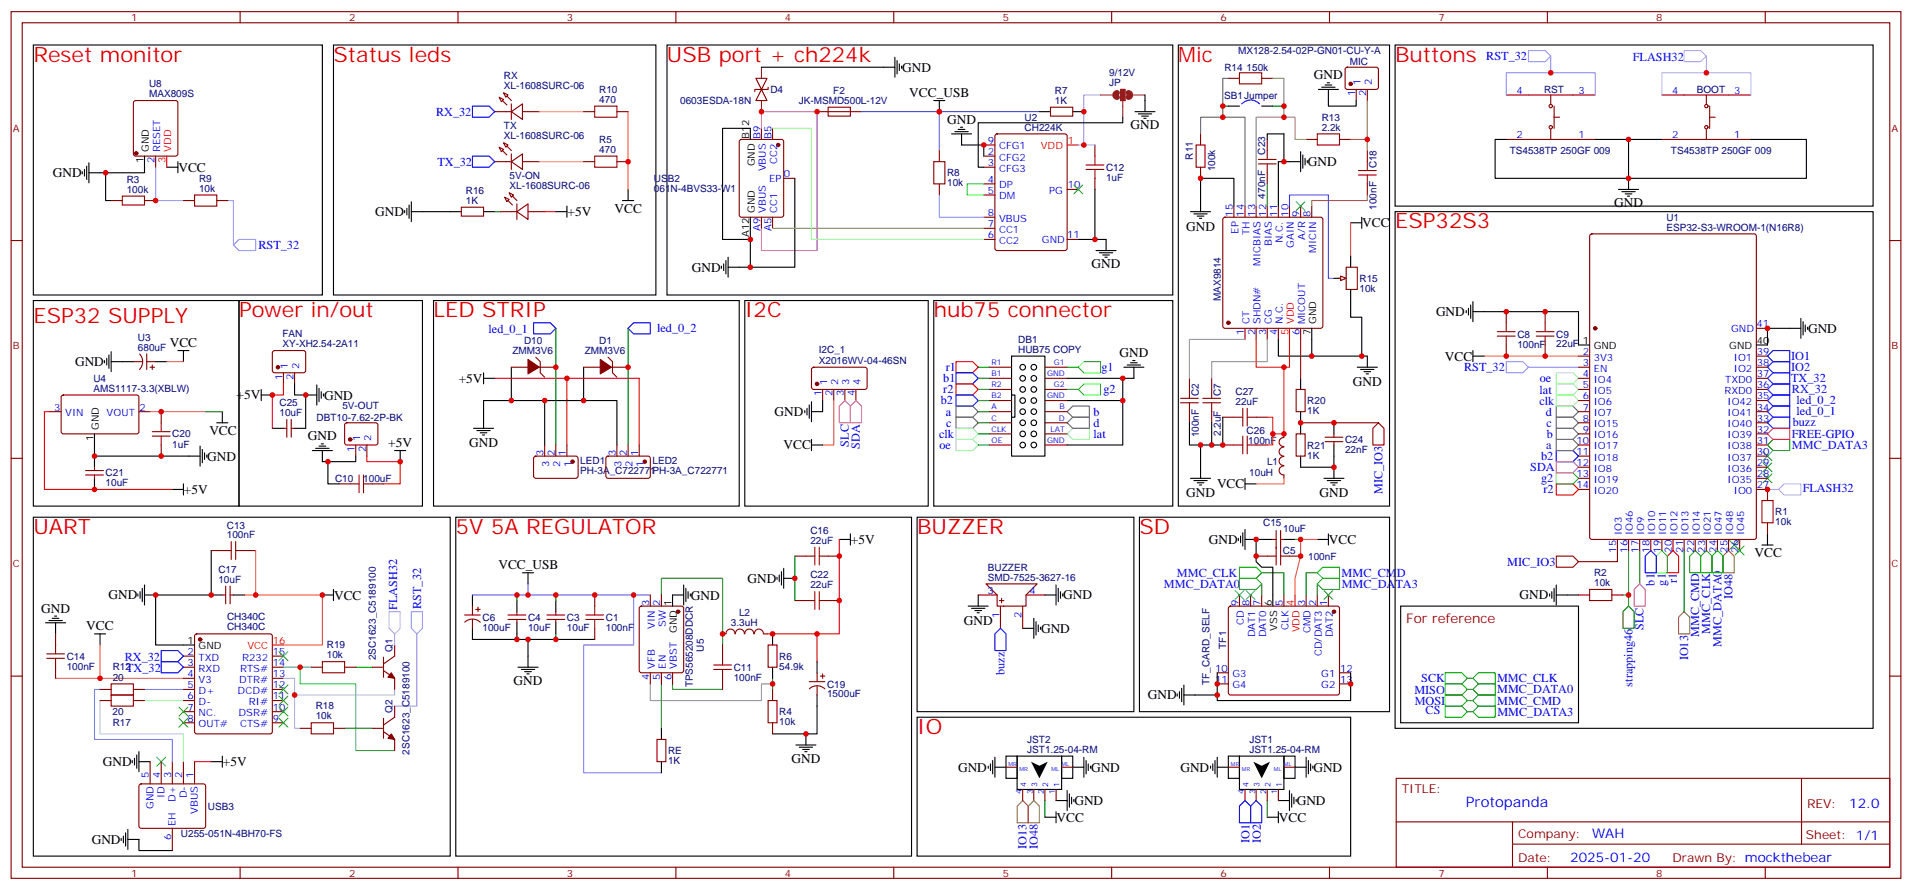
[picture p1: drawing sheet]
<svg xmlns="http://www.w3.org/2000/svg" width="607mm" height="283mm" viewBox="0 0 607 283" stroke-linecap="round" stroke-linejoin="round" font-family="sans-serif">
<defs><g id="words">
<g font-size="6.7" fill="#f00">
<text x="10.6" y="19.6">Reset monitor</text>
<text x="105.8" y="19.6">Status leds</text>
<text x="211.7" y="19.6">USB port + ch224k</text>
<text x="373.9" y="19.6">Mic</text>
<text x="442.7" y="19.6">Buttons</text>
<text x="442.7" y="72.5">ESP32S3</text>
<text x="75.8" y="100.7">Power in/out</text>
<text x="137.6" y="100.7">LED STRIP</text>
<text x="236.4" y="100.7">I2C</text>
<text x="296.3" y="100.7">hub75 connector</text>
<text x="10.6" y="102.5">ESP32 SUPPLY</text>
<text x="10.6" y="169.5">UART</text>
<text x="144.6" y="169.5">5V 5A REGULATOR</text>
<text x="291" y="169.5">BUZZER</text>
<text x="361.6" y="169.5">SD</text>
<text x="291" y="233">IO</text>
</g>
<text font-size="4.6" fill="#00f" x="465.2" y="256.1">Protopanda</text>
<g font-size="4.2">
<text x="286.3" y="22.8">GND</text>
<text x="417" y="25.2">GND</text>
<text x="288.6" y="30.8">VCC_USB</text>
<text x="300.6" y="39.3">GND</text>
<text x="358.8" y="41.1">GND</text>
<text x="415" y="52.8">GND</text>
<text x="16.8" y="56.3">GND</text>
<text x="56.6" y="54.5">VCC</text>
<text x="512.2" y="65.8">GND</text>
<text x="119.1" y="68.6">GND</text>
<text x="180.1" y="68.6">+5V</text>
<text x="195.1" y="67.6">VCC</text>
<text x="376.4" y="73.3">GND</text>
<text x="432.3" y="72.2">VCC</text>
<text x="219.6" y="86.3">GND</text>
<text x="346.4" y="85.2">GND</text>
<text x="455.7" y="100.4">GND</text>
<text x="573.8" y="105.7">GND</text>
<text x="53.9" y="110.2">VCC</text>
<text x="355.2" y="113.4">GND</text>
<text x="23.8" y="116.3">GND</text>
<text x="458.5" y="114.5">VCC</text>
<text x="145.6" y="121.5">+5V</text>
<text x="429.3" y="122.7">GND</text>
<text x="75" y="126.8">+5V</text>
<text x="102.8" y="126.8">GND</text>
<text x="245.8" y="132.1">GND</text>
<text x="66.4" y="138.2">VCC</text>
<text x="97.7" y="139.8">GND</text>
<text x="123.2" y="141.9">+5V</text>
<text x="148.9" y="142.1">GND</text>
<text x="248.7" y="142.7">VCC</text>
<text x="65.8" y="146.3">GND</text>
<text x="386.2" y="155.1">VCC</text>
<text x="58.4" y="156.8">+5V</text>
<text x="376.4" y="158">GND</text>
<text x="418.7" y="158">GND</text>
<text x="270.1" y="172.7">+5V</text>
<text x="383.6" y="172.7">GND</text>
<text x="421.7" y="172.7">VCC</text>
<text x="556.8" y="177">VCC</text>
<text x="158.2" y="180.7">VCC_USB</text>
<text x="237.2" y="185.1">GND</text>
<text x="34.4" y="190.3">GND</text>
<text x="106" y="190.3">VCC</text>
<text x="219.3" y="190.3">GND</text>
<text x="337.4" y="190.3">GND</text>
<text x="482.2" y="190.3">GND</text>
<text x="13.1" y="194.5">GND</text>
<text x="27.4" y="200.2">VCC</text>
<text x="305.9" y="198.5">GND</text>
<text x="330.4" y="200.9">GND</text>
<text x="163" y="217.5">GND</text>
<text x="364.2" y="222.1">GND</text>
<text x="32.6" y="243.3">GND</text>
<text x="70.7" y="243.3">+5V</text>
<text x="251.2" y="242.2">GND</text>
<text x="304" y="245">GND</text>
<text x="346.3" y="245">GND</text>
<text x="374.6" y="245">GND</text>
<text x="416.8" y="245">GND</text>
<text x="341" y="255.6">GND</text>
<text x="411.5" y="255.6">GND</text>
<text x="335.3" y="260.9">VCC</text>
<text x="405.9" y="260.9">VCC</text>
<text x="29.1" y="268">GND</text>
</g>
<text font-size="4.2" fill="#900" x="446.3" y="197.7">For reference</text>
<g font-size="4.2" fill="#00f">
<text x="586.9" y="256.4">12.0</text>
<text x="505.3" y="265.9">WAH</text>
<text x="498.3" y="273.7">2025-01-20</text>
</g>
<g font-size="3.9" fill="#00f">
<text x="471.7" y="19.1">RST_32</text>
<text x="518.2" y="19.3">FLASH32</text>
<text x="138.4" y="36.9">RX_32</text>
<text x="138.8" y="52.8">TX_32</text>
<text x="82" y="79.1">RST_32</text>
<text x="155" y="105.7">led_0_1</text>
<text x="208.5" y="105.4">led_0_2</text>
<text x="300.2" y="117.8">r1</text>
<text x="349.5" y="117.9">g1</text>
<text x="464.6" y="117.8">RST_32</text>
<text x="568.4" y="114.2">IO1</text>
<text x="568.4" y="117.8">IO2</text>
<text x="299.3" y="121.4">b1</text>
<text x="299.3" y="124.9">r2</text>
<text x="350.2" y="124.9">g2</text>
<text x="488.6" y="124.9">lat</text>
<text x="488.6" y="121.3">oe</text>
<text x="568.4" y="121.3">TX_32</text>
<text x="568.7" y="124.8">RX_32</text>
<text x="298.6" y="128.4">b2</text>
<text x="300.1" y="132">a</text>
<text x="488.5" y="128.5">clk</text>
<text x="490.5" y="132">d</text>
<text x="570.1" y="131.8">led_0_1</text>
<text x="570.1" y="128.3">led_0_2</text>
<text x="300.3" y="135.5">c</text>
<text x="347" y="132">b</text>
<text x="347" y="135.5">d</text>
<text x="490.8" y="135.5">c</text>
<text x="568.9" y="135.3">buzz</text>
<text x="269.4" y="141.8" transform="rotate(-90 269.4 141.8)">SLC</text>
<text x="272.9" y="142.5" transform="rotate(-90 272.9 142.5)">SDA</text>
<text x="298" y="139">clk</text>
<text x="298.1" y="142.5">oe</text>
<text x="347" y="139">lat</text>
<text x="490.6" y="142.6">a</text>
<text x="490.9" y="139.1">b</text>
<text x="568.7" y="139.1">FREE-GPIO</text>
<text x="568.7" y="142.6">MMC_DATA3</text>
<text x="485.7" y="149.6">SDA</text>
<text x="489.1" y="146.1">b2</text>
<text x="489.1" y="153.1">g2</text>
<text x="438.7" y="156.8" transform="rotate(-90 438.7 156.8)">MIC_IO3</text>
<text x="489.8" y="156.6">r2</text>
<text x="572.1" y="156.3">FLASH32</text>
<text x="478.3" y="179.6">MIC_IO3</text>
<text x="373.5" y="183.1">MMC_CLK</text>
<text x="425.8" y="183.2">MMC_CMD</text>
<text x="525.1" y="185.9" transform="rotate(-90 525.1 185.9)">b1</text>
<text x="528.6" y="185.9" transform="rotate(-90 528.6 185.9)">g1</text>
<text x="532.2" y="185.1" transform="rotate(-90 532.2 185.1)">r1</text>
<text x="369.4" y="186.6">MMC_DATA0</text>
<text x="425.8" y="186.7">MMC_DATA3</text>
<text x="549.8" y="190.3" transform="rotate(-90 549.8 190.3)">IO48</text>
<text x="126.1" y="193.7" transform="rotate(-90 126.1 193.7)">FLASH32</text>
<text x="133.6" y="193.4" transform="rotate(-90 133.6 193.4)">RST_32</text>
<text x="521.6" y="200" transform="rotate(-90 521.6 200)">SLC</text>
<text x="539.2" y="202.2" transform="rotate(-90 539.2 202.2)">MMC_CMD</text>
<text x="542.8" y="201.2" transform="rotate(-90 542.8 201.2)">MMC_CLK</text>
<text x="39.6" y="209.8">RX_32</text>
<text x="535.7" y="209.7" transform="rotate(-90 535.7 209.7)">IO13</text>
<text x="546.3" y="205.3" transform="rotate(-90 546.3 205.3)">MMC_DATA0</text>
<text x="40" y="213.3">TX_32</text>
<text x="318.7" y="214.4" transform="rotate(-90 318.7 214.4)">buzz</text>
<text x="448.8" y="220.4">MISO</text>
<text x="451" y="216.5">SCK</text>
<text x="475.1" y="216.6">MMC_CLK</text>
<text x="475.1" y="220.1">MMC_DATA0</text>
<text x="518.1" y="218" transform="rotate(-90 518.1 218)">strapping46</text>
<text x="449" y="223.9">MOSI</text>
<text x="452.4" y="226.8">CS</text>
<text x="475.2" y="223.8">MMC_CMD</text>
<text x="475.2" y="227.3">MMC_DATA3</text>
<text x="325.8" y="269.7" transform="rotate(-90 325.8 269.7)">IO13</text>
<text x="329.3" y="269.7" transform="rotate(-90 329.3 269.7)">IO48</text>
<text x="396.6" y="267.5" transform="rotate(-90 396.6 267.5)">IO1</text>
<text x="400.1" y="267.5" transform="rotate(-90 400.1 267.5)">IO2</text>
</g>
<g font-size="3.9" fill="#800">
<text x="444.9" y="251.7">TITLE:</text>
<text x="573.5" y="256.4">REV:</text>
<text x="481.8" y="265.9">Company:</text>
<text x="573.1" y="266.5">Sheet: 1/1</text>
<text x="481.8" y="273.6">Date:</text>
<text x="530.8" y="273.7">Drawn By: mockthebear</text>
</g>
<g font-size="3.2" fill="#800">
<text x="41.6" y="6.7">1</text>
<text x="110.8" y="6.7">2</text>
<text x="179.9" y="6.7">3</text>
<text x="249.1" y="6.7">4</text>
<text x="318.2" y="6.7">5</text>
<text x="387.3" y="6.7">6</text>
<text x="456.5" y="6.7">7</text>
<text x="525.6" y="6.7">8</text>
<text x="4.1" y="41.8">A</text>
<text x="600.3" y="41.8">A</text>
<text x="4.1" y="110.9">B</text>
<text x="600.3" y="110.9">B</text>
<text x="4.1" y="180.1">C</text>
<text x="600.3" y="180.1">C</text>
<text x="41.6" y="278.3">1</text>
<text x="110.8" y="278.3">2</text>
<text x="179.9" y="278.3">3</text>
<text x="249.1" y="278.3">4</text>
<text x="318.2" y="278.3">5</text>
<text x="387.3" y="278.3">6</text>
<text x="456.5" y="278.3">7</text>
<text x="525.6" y="278.3">8</text>
</g>
<g font-size="3.2" fill="#000080">
<text x="392.9" y="17.2">MX128-2.54-02P-GN01-CU-Y-A</text>
<text x="388.6" y="22.5">R14</text>
<text x="395.6" y="22.5">150k</text>
<text x="428.3" y="20.7">MIC</text>
<text x="47.3" y="27.7">U8</text>
<text x="159.9" y="28.4">XL-1608SURC-06</text>
<text x="159.9" y="25.2">RX</text>
<text x="190.2" y="29.5">R10</text>
<text x="244.5" y="29.5">D4</text>
<text x="264.4" y="29.8">F2</text>
<text x="334.8" y="29.8">R7</text>
<text x="352" y="27.3">JP</text>
<text x="352" y="24.2">9/12V</text>
<text x="490" y="29.6">RST</text>
<text x="538.5" y="29.6">BOOT</text>
<text x="47.3" y="30.9">MAX809S</text>
<text x="190.2" y="32.6">470</text>
<text x="215.8" y="33.1">0603ESDA-18N</text>
<text x="253.5" y="33.1">JK-MSMD500L-12V</text>
<text x="334.8" y="33">1K</text>
<text x="388.5" y="31.3">SB1Jumper</text>
<text x="159.9" y="41.1">TX</text>
<text x="325.2" y="41.5">CH224K</text>
<text x="325.2" y="38.3">U2</text>
<text x="419.5" y="41.5">2.2k</text>
<text x="419.5" y="38.3">R13</text>
<text x="159.9" y="44.3">XL-1608SURC-06</text>
<text x="190.2" y="45.3">R5</text>
<text x="190.2" y="48.5">470</text>
<text x="378.6" y="50.7" transform="rotate(-90 378.6 50.7)">R11</text>
<text x="401.5" y="49.1" transform="rotate(-90 401.5 49.1)">C23</text>
<text x="436.9" y="53.4" transform="rotate(-90 436.9 53.4)">C18</text>
<text x="479.1" y="49">TS4538TP 250GF 009</text>
<text x="530.3" y="49">TS4538TP 250GF 009</text>
<text x="40.2" y="58.1">R3</text>
<text x="63.2" y="57.6">R9</text>
<text x="161.7" y="57">5V-ON</text>
<text x="207.5" y="57.7">USB2</text>
<text x="300.6" y="59.2">10k</text>
<text x="300.6" y="56">R8</text>
<text x="351" y="57.4">1uF</text>
<text x="351" y="54.3">C12</text>
<text x="385.6" y="54.4" transform="rotate(-90 385.6 54.4)">100k</text>
<text x="40.2" y="61.2">100k</text>
<text x="63.2" y="60.9">10k</text>
<text x="147.8" y="64.7">1K</text>
<text x="147.8" y="61.6">R16</text>
<text x="161.7" y="60.1">XL-1608SURC-06</text>
<text x="207.5" y="60.9">061N-4BVS33-W1</text>
<text x="401.5" y="63.1" transform="rotate(-90 401.5 63.1)">470nF</text>
<text x="436.9" y="66.6" transform="rotate(-90 436.9 66.6)">100nF</text>
<text x="528.8" y="70">U1</text>
<text x="528.8" y="73.2">ESP32-S3-WROOM-1(N16R8)</text>
<text x="431.4" y="89.5">R15</text>
<text x="387.4" y="95.6" transform="rotate(-90 387.4 95.6)">MAX9814</text>
<text x="431.4" y="92.7">10k</text>
<text x="89.6" y="107">FAN</text>
<text x="481.5" y="107.2">C8</text>
<text x="493.9" y="107.2">C9</text>
<text x="43.8" y="111.3">680uF</text>
<text x="43.8" y="108.2">U3</text>
<text x="89.6" y="110.2">XY-XH2.54-2A11</text>
<text x="162.7" y="112.5">ZMM3V6</text>
<text x="166.3" y="109.2">D10</text>
<text x="185.6" y="112.5">ZMM3V6</text>
<text x="190.2" y="109.2">D1</text>
<text x="259.9" y="112.1">I2C_1</text>
<text x="323.1" y="112">HUB75 COPY</text>
<text x="323.1" y="108.8">DB1</text>
<text x="481.5" y="110.3">100nF</text>
<text x="493.9" y="110.1">22uF</text>
<text x="259.9" y="115.5">X2016WV-04-46SN</text>
<text x="29.6" y="124.4">AMS1117-3.3(XBLW)</text>
<text x="29.6" y="121.2">U4</text>
<text x="380.4" y="125.8" transform="rotate(-90 380.4 125.8)">C2</text>
<text x="387.5" y="125.8" transform="rotate(-90 387.5 125.8)">C7</text>
<text x="392.1" y="125.4">C27</text>
<text x="88.7" y="129">C25</text>
<text x="108.7" y="130">5V-OUT</text>
<text x="392.1" y="128.6">22uF</text>
<text x="414.9" y="131.5">1K</text>
<text x="414.9" y="128.4">R20</text>
<text x="88.7" y="132.1">10uF</text>
<text x="100.5" y="133.6">DBT10-7.62-2P-BK</text>
<text x="395.6" y="137.7">C26</text>
<text x="54.7" y="142.1">1uF</text>
<text x="54.7" y="138.9">C20</text>
<text x="380.4" y="138.9" transform="rotate(-90 380.4 138.9)">100nF</text>
<text x="387.5" y="138.4" transform="rotate(-90 387.5 138.4)">2.2uF</text>
<text x="396.1" y="140.9">100nF</text>
<text x="414.9" y="142.5">R21</text>
<text x="426.9" y="143.8">22nF</text>
<text x="426.9" y="140.7">C24</text>
<text x="184.1" y="147.2">LED1</text>
<text x="207.1" y="147.2">LED2</text>
<text x="402.1" y="147.8">L1</text>
<text x="414.9" y="145.6">1K</text>
<text x="33.5" y="154.4">10uF</text>
<text x="33.5" y="151.2">C21</text>
<text x="106.3" y="153">C10</text>
<text x="115.3" y="153">100uF</text>
<text x="184.1" y="150.6">PH-3A_C722771PH-3A_C722771</text>
<text x="396.5" y="151.3">10uH</text>
<text x="72" y="167.8">C13</text>
<text x="400.9" y="167.1">C15</text>
<text x="563.4" y="166.8">10k</text>
<text x="563.4" y="163.6">R1</text>
<text x="72" y="170.9">100nF</text>
<text x="257.2" y="172.7">22uF</text>
<text x="257.2" y="169.5">C16</text>
<text x="407.2" y="168.9">10uF</text>
<text x="407.1" y="175.9">C5</text>
<text x="415.1" y="177.7">100nF</text>
<text x="69.3" y="185">10uF</text>
<text x="69.3" y="181.9">C17</text>
<text x="257.2" y="183.6">C22</text>
<text x="313.5" y="184.3">SMD-7525-3627-16</text>
<text x="313.5" y="181.2">BUZZER</text>
<text x="505.9" y="182.9">R2</text>
<text x="257.2" y="186.8">22uF</text>
<text x="505.9" y="186.1">10k</text>
<text x="72" y="197">CH340C</text>
<text x="153.1" y="197.1">C6</text>
<text x="167.6" y="197.1">C4</text>
<text x="179.9" y="197.1">C3</text>
<text x="192.3" y="197.1">C1</text>
<text x="234.5" y="195.5">L2</text>
<text x="72" y="200.1">CH340C</text>
<text x="153.1" y="200.3">100uF</text>
<text x="167.6" y="200.3">10uF</text>
<text x="179.9" y="200.3">10uF</text>
<text x="192.3" y="200.3">100nF</text>
<text x="232" y="198.9">3.3uH</text>
<text x="21.2" y="209.5">C14</text>
<text x="103.7" y="209">10k</text>
<text x="103.7" y="205.8">R19</text>
<text x="119.3" y="209.6" transform="rotate(-90 119.3 209.6)">2SC1623_C5189100</text>
<text x="124.6" y="207" transform="rotate(-90 124.6 207)">Q1</text>
<text x="223.4" y="206.9" transform="rotate(-90 223.4 206.9)">U5</text>
<text x="247.3" y="209.4">R6</text>
<text x="389.2" y="206" transform="rotate(-90 389.2 206)">TF1</text>
<text x="21.2" y="212.6">100nF</text>
<text x="35.8" y="212.9">R12</text>
<text x="232.8" y="213">C11</text>
<text x="247.3" y="212.6">54.9k</text>
<text x="35.8" y="216.1">20</text>
<text x="219.8" y="218.2" transform="rotate(-90 219.8 218.2)">TPS565208DDCR</text>
<text x="232.8" y="216.1">100nF</text>
<text x="262.5" y="221.4">1500uF</text>
<text x="262.5" y="218.3">C19</text>
<text x="383.9" y="217.4" transform="rotate(-90 383.9 217.4)">TF_CARD_SELF</text>
<text x="35.7" y="227.1">20</text>
<text x="100.2" y="225.2">R18</text>
<text x="124.6" y="226.4" transform="rotate(-90 124.6 226.4)">Q2</text>
<text x="247.3" y="227.1">R4</text>
<text x="35.8" y="230.6">R17</text>
<text x="100.2" y="228.4">10k</text>
<text x="247.3" y="230.3">10k</text>
<text x="129.9" y="239.6" transform="rotate(-90 129.9 239.6)">2SC1623_C5189100</text>
<text x="212" y="239.4">RE</text>
<text x="326" y="239">JST1.25-04-RM</text>
<text x="326" y="235.8">JST2</text>
<text x="396.6" y="239">JST1.25-04-RM</text>
<text x="396.6" y="235.8">JST1</text>
<text x="212" y="242.6">1K</text>
<text x="66" y="257.1">USB3</text>
<text x="57.4" y="265.9">U255-051N-4BH70-FS</text>
</g>
<g font-size="3.2" fill="#00f">
<text x="431.8" y="27.1" transform="rotate(-90 431.8 27.1)">1</text>
<text x="435.3" y="27.1" transform="rotate(-90 435.3 27.1)">2</text>
<text x="481.3" y="29.8">4</text>
<text x="500.9" y="29.8">3</text>
<text x="530.7" y="29.8">4</text>
<text x="550.3" y="29.8">3</text>
<text x="430" y="30.6" transform="rotate(-90 430 30.6)">1</text>
<text x="433.6" y="30.6" transform="rotate(-90 433.6 30.6)">2</text>
<text x="241.3" y="44.1" transform="rotate(-90 241.3 44.1)">B9</text>
<text x="244.8" y="44.1" transform="rotate(-90 244.8 44.1)">B5</text>
<text x="313.5" y="45.7">9</text>
<text x="317" y="47.4">CFG1</text>
<text x="481.3" y="43.9">2</text>
<text x="500.9" y="43.9">1</text>
<text x="530.7" y="43.9">2</text>
<text x="550.3" y="43.9">1</text>
<text x="49" y="51.8" transform="rotate(-90 49 51.8)">2</text>
<text x="50.8" y="48.3" transform="rotate(-90 50.8 48.3)">RESET</text>
<text x="246.6" y="52" transform="rotate(-90 246.6 52)">CC2</text>
<text x="313.5" y="49.2">2</text>
<text x="313.5" y="52.7">3</text>
<text x="317" y="51">CFG2</text>
<text x="243.1" y="54.4" transform="rotate(-90 243.1 54.4)">VBUS</text>
<text x="244.1" y="57.7">EP</text>
<text x="248.7" y="56.3">0</text>
<text x="313.5" y="58">4</text>
<text x="317" y="54.5">CFG3</text>
<text x="317" y="59.8">DP</text>
<text x="338.8" y="59.8">10</text>
<text x="313.5" y="61.6">5</text>
<text x="317" y="63.3">DM</text>
<text x="333" y="61.6">PG</text>
<text x="243.1" y="67.7" transform="rotate(-90 243.1 67.7)">VBUS</text>
<text x="246.6" y="67.7" transform="rotate(-90 246.6 67.7)">CC1</text>
<text x="313.5" y="68.6">8</text>
<text x="317" y="70.4">VBUS</text>
<text x="391.2" y="68.8" transform="rotate(-90 391.2 68.8)">15</text>
<text x="394.8" y="68.8" transform="rotate(-90 394.8 68.8)">14</text>
<text x="398.3" y="68.8" transform="rotate(-90 398.3 68.8)">13</text>
<text x="401.8" y="68.8" transform="rotate(-90 401.8 68.8)">12</text>
<text x="405.3" y="68.8" transform="rotate(-90 405.3 68.8)">11</text>
<text x="408.9" y="68.8" transform="rotate(-90 408.9 68.8)">10</text>
<text x="412.4" y="68.8" transform="rotate(-90 412.4 68.8)">9</text>
<text x="415.9" y="68.8" transform="rotate(-90 415.9 68.8)">8</text>
<text x="241.3" y="73.3" transform="rotate(-90 241.3 73.3)">A9</text>
<text x="244.8" y="73.3" transform="rotate(-90 244.8 73.3)">A5</text>
<text x="313.5" y="75.7">6</text>
<text x="313.5" y="72.1">7</text>
<text x="317" y="77.4">CC2</text>
<text x="317" y="73.9">CC1</text>
<text x="330.7" y="77.1">GND</text>
<text x="338.7" y="75.7">11</text>
<text x="393" y="74.2" transform="rotate(-90 393 74.2)">EP</text>
<text x="396.5" y="74.6" transform="rotate(-90 396.5 74.6)">TH</text>
<text x="407.1" y="77.2" transform="rotate(-90 407.1 77.2)">N.C.</text>
<text x="414.2" y="76.1" transform="rotate(-90 414.2 76.1)">A/R</text>
<text x="403.6" y="78.1" transform="rotate(-90 403.6 78.1)">BIAS</text>
<text x="410.6" y="78.6" transform="rotate(-90 410.6 78.6)">GAIN</text>
<text x="417.7" y="80.2" transform="rotate(-90 417.7 80.2)">MICIN</text>
<text x="400" y="84.3" transform="rotate(-90 400 84.3)">MICBIAS</text>
<text x="394.8" y="106.4" transform="rotate(-90 394.8 106.4)">1</text>
<text x="396.5" y="102.9" transform="rotate(-90 396.5 102.9)">CT</text>
<text x="398.3" y="106.4" transform="rotate(-90 398.3 106.4)">2</text>
<text x="400" y="102.9" transform="rotate(-90 400 102.9)">SHDN#</text>
<text x="401.8" y="106.4" transform="rotate(-90 401.8 106.4)">3</text>
<text x="403.6" y="102.9" transform="rotate(-90 403.6 102.9)">CG</text>
<text x="405.3" y="106.4" transform="rotate(-90 405.3 106.4)">4</text>
<text x="407.1" y="102.9" transform="rotate(-90 407.1 102.9)">N.C.</text>
<text x="412.4" y="106.4" transform="rotate(-90 412.4 106.4)">6</text>
<text x="414.2" y="102.9" transform="rotate(-90 414.2 102.9)">MICOUT</text>
<text x="549.4" y="105.3">GND</text>
<text x="557.4" y="103.9">41</text>
<text x="502.3" y="112.7">2</text>
<text x="557.6" y="112.7">39</text>
<text x="91.4" y="117.1" transform="rotate(-90 91.4 117.1)">1</text>
<text x="94.9" y="117.1" transform="rotate(-90 94.9 117.1)">2</text>
<text x="502.3" y="116.2">3</text>
<text x="502.3" y="119.8">4</text>
<text x="505.8" y="114.5">3V3</text>
<text x="505.8" y="118">EN</text>
<text x="550.2" y="118">IO2</text>
<text x="550.2" y="114.5">IO1</text>
<text x="557.6" y="119.8">37</text>
<text x="557.6" y="116.2">38</text>
<text x="89.6" y="120.5" transform="rotate(-90 89.6 120.5)">1</text>
<text x="93.1" y="120.5" transform="rotate(-90 93.1 120.5)">2</text>
<text x="260.7" y="125.8" transform="rotate(-90 260.7 125.8)">1</text>
<text x="262.5" y="122.3" transform="rotate(-90 262.5 122.3)">1</text>
<text x="264.2" y="125.8" transform="rotate(-90 264.2 125.8)">2</text>
<text x="266" y="122.3" transform="rotate(-90 266 122.3)">2</text>
<text x="267.8" y="125.8" transform="rotate(-90 267.8 125.8)">3</text>
<text x="269.5" y="122.3" transform="rotate(-90 269.5 122.3)">3</text>
<text x="271.3" y="125.8" transform="rotate(-90 271.3 125.8)">4</text>
<text x="273" y="122.3" transform="rotate(-90 273 122.3)">4</text>
<text x="502.3" y="123.3">5</text>
<text x="505.8" y="121.5">IO4</text>
<text x="505.8" y="125.1">IO5</text>
<text x="547.2" y="125.1">RXD0</text>
<text x="547.5" y="121.5">TXD0</text>
<text x="557.6" y="123.3">36</text>
<text x="17.2" y="130.4">3</text>
<text x="44.3" y="130.4">2</text>
<text x="502.3" y="126.8">6</text>
<text x="502.3" y="130.4">7</text>
<text x="505.8" y="128.6">IO6</text>
<text x="548.2" y="128.6">IO42</text>
<text x="557.6" y="130.4">34</text>
<text x="557.6" y="126.8">35</text>
<text x="20.7" y="132.1">VIN</text>
<text x="33.8" y="132.1">VOUT</text>
<text x="502.3" y="133.9">8</text>
<text x="502.3" y="137.4">9</text>
<text x="505.8" y="132.1">IO7</text>
<text x="505.8" y="135.6">IO15</text>
<text x="548.2" y="135.6">IO40</text>
<text x="548.2" y="132.1">IO41</text>
<text x="557.6" y="137.4">32</text>
<text x="557.6" y="133.9">33</text>
<text x="112.5" y="143.5" transform="rotate(-90 112.5 143.5)">1</text>
<text x="114.3" y="140" transform="rotate(-90 114.3 140)">1</text>
<text x="116.1" y="143.5" transform="rotate(-90 116.1 143.5)">2</text>
<text x="117.8" y="140" transform="rotate(-90 117.8 140)">2</text>
<text x="500.3" y="140.9">10</text>
<text x="505.8" y="139.2">IO16</text>
<text x="505.8" y="142.7">IO17</text>
<text x="548.2" y="142.7">IO38</text>
<text x="548.2" y="139.2">IO39</text>
<text x="557.6" y="140.9">31</text>
<text x="172.5" y="144.6" transform="rotate(-90 172.5 144.6)">3</text>
<text x="174.3" y="148.1" transform="rotate(-90 174.3 148.1)">3</text>
<text x="176" y="144.6" transform="rotate(-90 176 144.6)">2</text>
<text x="177.8" y="148.1" transform="rotate(-90 177.8 148.1)">2</text>
<text x="179.6" y="144.6" transform="rotate(-90 179.6 144.6)">1</text>
<text x="181.3" y="148.1" transform="rotate(-90 181.3 148.1)">1</text>
<text x="195.4" y="144.6" transform="rotate(-90 195.4 144.6)">3</text>
<text x="197.2" y="148.1" transform="rotate(-90 197.2 148.1)">3</text>
<text x="199" y="144.6" transform="rotate(-90 199 144.6)">2</text>
<text x="200.7" y="148.1" transform="rotate(-90 200.7 148.1)">2</text>
<text x="202.5" y="144.6" transform="rotate(-90 202.5 144.6)">1</text>
<text x="204.3" y="148.1" transform="rotate(-90 204.3 148.1)">1</text>
<text x="500.3" y="144.5">11</text>
<text x="500.3" y="148">12</text>
<text x="505.8" y="146.2">IO18</text>
<text x="505.8" y="149.8">IO8</text>
<text x="548.2" y="149.8">IO36</text>
<text x="548.2" y="146.2">IO37</text>
<text x="557.6" y="148">29</text>
<text x="557.6" y="144.5">30</text>
<text x="500.3" y="151.5">13</text>
<text x="500.3" y="155">14</text>
<text x="505.8" y="153.3">IO19</text>
<text x="548.2" y="153.3">IO35</text>
<text x="557.6" y="155">27</text>
<text x="557.6" y="151.5">28</text>
<text x="505.8" y="156.8">IO20</text>
<text x="550.2" y="156.8">IO0</text>
<text x="514.7" y="170" transform="rotate(-90 514.7 170)">IO3</text>
<text x="518.2" y="170" transform="rotate(-90 518.2 170)">IO46</text>
<text x="521.8" y="170" transform="rotate(-90 521.8 170)">IO9</text>
<text x="525.3" y="170" transform="rotate(-90 525.3 170)">IO10</text>
<text x="528.8" y="170" transform="rotate(-90 528.8 170)">IO11</text>
<text x="532.3" y="170" transform="rotate(-90 532.3 170)">IO12</text>
<text x="535.9" y="170" transform="rotate(-90 535.9 170)">IO13</text>
<text x="539.4" y="170" transform="rotate(-90 539.4 170)">IO14</text>
<text x="542.9" y="170" transform="rotate(-90 542.9 170)">IO21</text>
<text x="546.5" y="170" transform="rotate(-90 546.5 170)">IO47</text>
<text x="550" y="170" transform="rotate(-90 550 170)">IO48</text>
<text x="553.5" y="170" transform="rotate(-90 553.5 170)">IO45</text>
<text x="512.9" y="175.5" transform="rotate(-90 512.9 175.5)">15</text>
<text x="516.5" y="175.5" transform="rotate(-90 516.5 175.5)">16</text>
<text x="520" y="175.5" transform="rotate(-90 520 175.5)">17</text>
<text x="523.5" y="175.5" transform="rotate(-90 523.5 175.5)">18</text>
<text x="527" y="175.5" transform="rotate(-90 527 175.5)">19</text>
<text x="530.6" y="175.5" transform="rotate(-90 530.6 175.5)">20</text>
<text x="534.1" y="175.5" transform="rotate(-90 534.1 175.5)">21</text>
<text x="537.6" y="175.5" transform="rotate(-90 537.6 175.5)">22</text>
<text x="541.2" y="175.5" transform="rotate(-90 541.2 175.5)">23</text>
<text x="544.7" y="175.5" transform="rotate(-90 544.7 175.5)">24</text>
<text x="548.2" y="175.5" transform="rotate(-90 548.2 175.5)">25</text>
<text x="551.7" y="175.5" transform="rotate(-90 551.7 175.5)">26</text>
<text x="313.4" y="188.6">3</text>
<text x="326.7" y="188.6">4</text>
<text x="206" y="192.3" transform="rotate(-90 206 192.3)">3</text>
<text x="209.5" y="192.3" transform="rotate(-90 209.5 192.3)">2</text>
<text x="317.1" y="196.2" transform="rotate(-90 317.1 196.2)">1</text>
<text x="324.2" y="196.2" transform="rotate(-90 324.2 196.2)">2</text>
<text x="393" y="192.3" transform="rotate(-90 393 192.3)">9</text>
<text x="396.5" y="192.3" transform="rotate(-90 396.5 192.3)">8</text>
<text x="400" y="192.3" transform="rotate(-90 400 192.3)">7</text>
<text x="407.1" y="192.3" transform="rotate(-90 407.1 192.3)">5</text>
<text x="414.2" y="192.3" transform="rotate(-90 414.2 192.3)">3</text>
<text x="417.7" y="192.3" transform="rotate(-90 417.7 192.3)">2</text>
<text x="421.2" y="192.3" transform="rotate(-90 421.2 192.3)">1</text>
<text x="207.8" y="199.6" transform="rotate(-90 207.8 199.6)">VIN</text>
<text x="211.3" y="199.1" transform="rotate(-90 211.3 199.1)">SW</text>
<text x="394.8" y="198.4" transform="rotate(-90 394.8 198.4)">CD</text>
<text x="398.3" y="202.3" transform="rotate(-90 398.3 202.3)">DAT1</text>
<text x="401.8" y="202.3" transform="rotate(-90 401.8 202.3)">DAT0</text>
<text x="408.9" y="199.9" transform="rotate(-90 408.9 199.9)">CLK</text>
<text x="415.9" y="201.1" transform="rotate(-90 415.9 201.1)">CMD</text>
<text x="423" y="202.3" transform="rotate(-90 423 202.3)">DAT2</text>
<text x="59.5" y="208">2</text>
<text x="63" y="209.7">TXD</text>
<text x="76.9" y="209.7">R232</text>
<text x="86.6" y="208">15</text>
<text x="419.5" y="208.4" transform="rotate(-90 419.5 208.4)">CD/DAT3</text>
<text x="59.5" y="211.5">3</text>
<text x="59.5" y="215">4</text>
<text x="63" y="213.3">RXD</text>
<text x="76.2" y="213.3">RTS#</text>
<text x="86.6" y="215">13</text>
<text x="86.6" y="211.5">14</text>
<text x="206" y="215.8" transform="rotate(-90 206 215.8)">4</text>
<text x="207.8" y="212.3" transform="rotate(-90 207.8 212.3)">VFB</text>
<text x="209.5" y="215.8" transform="rotate(-90 209.5 215.8)">5</text>
<text x="211.3" y="212.3" transform="rotate(-90 211.3 212.3)">EN</text>
<text x="213.1" y="215.8" transform="rotate(-90 213.1 215.8)">6</text>
<text x="214.8" y="212.3" transform="rotate(-90 214.8 212.3)">VBST</text>
<text x="385.6" y="213.3">10</text>
<text x="391.1" y="215">G3</text>
<text x="419.3" y="215">G1</text>
<text x="425.3" y="213.3">12</text>
<text x="59.5" y="218.5">5</text>
<text x="63" y="216.8">V3</text>
<text x="63" y="220.3">D+</text>
<text x="75.4" y="220.3">DCD#</text>
<text x="75.9" y="216.8">DTR#</text>
<text x="86.6" y="218.5">12</text>
<text x="385.6" y="216.8">11</text>
<text x="391.1" y="218.5">G4</text>
<text x="419.3" y="218.5">G2</text>
<text x="425.3" y="216.8">13</text>
<text x="59.5" y="222.1">6</text>
<text x="59.5" y="225.6">7</text>
<text x="63" y="223.8">D-</text>
<text x="63" y="227.4">NC.</text>
<text x="75.7" y="227.4">DSR#</text>
<text x="79" y="223.8">RI#</text>
<text x="86.6" y="225.6">10</text>
<text x="86.6" y="222.1">11</text>
<text x="59.5" y="229.1">8</text>
<text x="63" y="230.9">OUT#</text>
<text x="76.2" y="230.9">CTS#</text>
<text x="86.6" y="229.1">9</text>
<text x="47.3" y="247.1" transform="rotate(-90 47.3 247.1)">5</text>
<text x="50.8" y="247.1" transform="rotate(-90 50.8 247.1)">4</text>
<text x="54.3" y="247.1" transform="rotate(-90 54.3 247.1)">3</text>
<text x="57.9" y="247.1" transform="rotate(-90 57.9 247.1)">2</text>
<text x="61.4" y="247.1" transform="rotate(-90 61.4 247.1)">1</text>
<text x="48.7" y="256.9" transform="rotate(-90 48.7 256.9)">GND</text>
<text x="52.2" y="253.4" transform="rotate(-90 52.2 253.4)">ID</text>
<text x="55.7" y="254.6" transform="rotate(-90 55.7 254.6)">D+</text>
<text x="59.3" y="253.5" transform="rotate(-90 59.3 253.5)">D-</text>
<text x="55.7" y="262.3" transform="rotate(-90 55.7 262.3)">EH</text>
<text x="62.8" y="258.4" transform="rotate(-90 62.8 258.4)">VBUS</text>
<text x="54.3" y="266.8" transform="rotate(-90 54.3 266.8)">6</text>
</g>
<g font-size="3.2">
<text x="237.8" y="44.1" transform="rotate(-90 237.8 44.1)">B12</text>
<text x="45.5" y="51.8" transform="rotate(-90 45.5 51.8)">1</text>
<text x="47.3" y="48.3" transform="rotate(-90 47.3 48.3)">GND</text>
<text x="239.5" y="52.9" transform="rotate(-90 239.5 52.9)">GND</text>
<text x="239.5" y="67.7" transform="rotate(-90 239.5 67.7)">GND</text>
<text x="237.8" y="75.3" transform="rotate(-90 237.8 75.3)">A12</text>
<text x="415.9" y="106.4" transform="rotate(-90 415.9 106.4)">7</text>
<text x="417.7" y="102.9" transform="rotate(-90 417.7 102.9)">GND</text>
<text x="502.3" y="109.2">1</text>
<text x="505.8" y="110.9">GND</text>
<text x="548.8" y="110.9">GND</text>
<text x="557.6" y="109.2">40</text>
<text x="31.4" y="136.5" transform="rotate(-90 31.4 136.5)">GND</text>
<text x="29.6" y="140" transform="rotate(-90 29.6 140)">1</text>
<text x="213.1" y="192.3" transform="rotate(-90 213.1 192.3)">1</text>
<text x="403.6" y="192.3" transform="rotate(-90 403.6 192.3)">6</text>
<text x="214.8" y="201" transform="rotate(-90 214.8 201)">GND</text>
<text x="405.3" y="200.3" transform="rotate(-90 405.3 200.3)">VSS</text>
<text x="59.5" y="204.4">1</text>
<text x="63" y="206.2">GND</text>
</g>
<g font-size="3.2" fill="#f00">
<text x="330.3" y="47.4">VDD</text>
<text x="338.8" y="45.7">1</text>
<text x="52.6" y="51.8" transform="rotate(-90 52.6 51.8)">3</text>
<text x="54.3" y="48.3" transform="rotate(-90 54.3 48.3)">VDD</text>
<text x="408.9" y="106.4" transform="rotate(-90 408.9 106.4)">5</text>
<text x="410.6" y="102.9" transform="rotate(-90 410.6 102.9)">VDD</text>
<text x="410.6" y="192.3" transform="rotate(-90 410.6 192.3)">4</text>
<text x="412.4" y="200.8" transform="rotate(-90 412.4 200.8)">VDD</text>
<text x="78.5" y="206.2">VCC</text>
<text x="86.6" y="204.4">16</text>
</g>
<g font-size="2.5" fill="#00f">
<text x="314.7" y="115.9">R1</text>
<text x="314.7" y="119.4">B1</text>
<text x="332.3" y="119.4">GND</text>
<text x="334.5" y="115.9">G1</text>
<text x="314.7" y="122.9">R2</text>
<text x="334.5" y="122.9">G2</text>
<text x="314.7" y="126.5">B2</text>
<text x="314.7" y="130">A</text>
<text x="332.3" y="126.5">GND</text>
<text x="336.3" y="130">B</text>
<text x="314.7" y="133.5">C</text>
<text x="314.7" y="137.1">CLK</text>
<text x="333.4" y="137.1">LAT</text>
<text x="336.1" y="133.5">D</text>
<text x="314.7" y="140.6">OE</text>
<text x="332.3" y="140.6">GND</text>
<text x="325.6" y="249.9" transform="rotate(-90 325.6 249.9)">4</text>
<text x="329.1" y="249.9" transform="rotate(-90 329.1 249.9)">3</text>
<text x="332.7" y="249.9" transform="rotate(-90 332.7 249.9)">2</text>
<text x="336.2" y="249.9" transform="rotate(-90 336.2 249.9)">1</text>
<text x="396.2" y="249.9" transform="rotate(-90 396.2 249.9)">4</text>
<text x="399.7" y="249.9" transform="rotate(-90 399.7 249.9)">3</text>
<text x="403.2" y="249.9" transform="rotate(-90 403.2 249.9)">2</text>
<text x="406.8" y="249.9" transform="rotate(-90 406.8 249.9)">1</text>
<text x="324.2" y="252.2" transform="rotate(-90 324.2 252.2)">4</text>
<text x="327.7" y="252.2" transform="rotate(-90 327.7 252.2)">3</text>
<text x="331.3" y="252.2" transform="rotate(-90 331.3 252.2)">2</text>
<text x="334.8" y="252.2" transform="rotate(-90 334.8 252.2)">1</text>
<text x="394.8" y="252.2" transform="rotate(-90 394.8 252.2)">4</text>
<text x="398.3" y="252.2" transform="rotate(-90 398.3 252.2)">3</text>
<text x="401.8" y="252.2" transform="rotate(-90 401.8 252.2)">2</text>
<text x="405.3" y="252.2" transform="rotate(-90 405.3 252.2)">1</text>
</g>
<g font-size="1.8" fill="#00f">
<text x="320.1" y="243.2">MR</text>
<text x="323.5" y="244.7">MR</text>
<text x="333.7" y="244.7">ML</text>
<text x="336.9" y="243.2">ML</text>
<text x="390.6" y="243.2">MR</text>
<text x="394.1" y="244.7">MR</text>
<text x="404.3" y="244.7">ML</text>
<text x="407.5" y="243.2">ML</text>
</g>
</g></defs>
<g fill="none" stroke="#870000" stroke-width=".35">
<path d="M3.5 3.7h599.7v275.2h-599.7zM7.1 7.2h592.6v268.1h-592.6zM76.2 3.7v3.5M145.3 3.7v3.5M214.5 3.7v3.5M283.6 3.7v3.5M352.8 3.7v3.5M421.9 3.7v3.5M491.1 3.7v3.5M560.2 3.7v3.5M42.6 32.1l.4-.2h12.7l.5 .2 .2 .5v16.3l-.2 .5-.5 .2h-12.7l-.5-.3-.2-.4v-16.3zM157 35.5h5.3"/>
<path d="M158.4 30.9l1.4 .7-.7 .7zM159.8 29.5l1.4 .7-.7 .7zM162.3 35.5l3.5-2.5v4.9zM162.3 33v4.9M165.8 35.5h5.3M185.2 35.5h3.5M195.8 35.5h3.5M239.9 24.9h3.5l-1.7 3.5zM241.7 28.4l1.7 3.5h-3.5zM243.8 27.7v.7h-4.3v.7M259.3 35.5h14.1M333.4 34h7v2.9h-7z"/>
<path d="M389.8 24.9h3.5M400.4 24.9h3.5M427.1 21.5l.5-.2 9.4 .1 .4 .6v6l-.7 .4-9.4-.1-.4-.6v-5.7zM430.4 28.4v3.5M433.9 28.4v3.5M527.4 30.2h28.2M541.5 30.2v2.8M542.6 37.2h1.7M542.6 33.7v7M49.4 49.6v3.5M157 51.3h5.3M158.4 46.7l1.4 .7-.7 .8z"/>
<path d="M159.8 45.3l1.4 .7-.7 .7zM162.3 51.3l3.5-2.4v4.9zM162.3 48.9v4.9M165.8 51.3h5.3M185.2 51.3h3.5M195.8 51.3h3.5M234.8 44.5l.5-.2h12.7l.7 .4v23.6l-.5 .6-12.9 .1-.6-.5-.1-23.5zM241.7 40.7v3.6M245.2 40.7v3.6M248.7 56.6h3.5M298.1 47.8v3.5M298.1 58.4v3.5"/>
<path d="M312.2 49.6h3.5M312.2 53.1h3.5M312.2 58.4h3.5M312.2 46h3.5M316 42.7l.4-.2h21.6l.6 .4 .1 35.9-.5 .7-21.8 .1-.6-.5-.1-35.9zM347.5 46v3.6M347.5 56.6v3.5M381 42.5v3.5M381 53.1v3.5M402.2 44.3v3.5M402.2 54.9v3.5M414.5 44.3h3.5"/>
<path d="M425.1 44.3h3.5M433.9 47.8v3.5M433.9 58.4v3.5M527.4 44.3h28.2M541.5 41.1v3.2M3.5 76.4h3.6M35.3 63.7h3.5M45.9 63.7h3.5M58.2 63.7h3.5M68.8 63.7h3.5M146.4 65.8h7.1v2.8h-7.1zM158.7 67.2h5.3"/>
<path d="M160.2 62.6l1.4 .7-.7 .7zM161.6 61.2l1.4 .7-.7 .7zM164 67.2l3.6-2.5v5zM164 64.7v5M167.6 67.2h5.3M241.7 69v3.5M245.2 69v3.5M312.2 61.9h3.5M312.2 76h3.5M312.2 72.5h3.5M312.2 69h3.5M338.7 76h3.5"/>
<path d="M338.7 60.1h3.5M388.3 69.2l.5-.2h30.3l.5 .2 .2 .5v33.8l-.2 .5-.5 .2h-30.3l-.5-.2-.2-.5v-33.8zM391.6 65.4v3.6M395.1 65.4v3.6M398.6 65.4v3.6M402.2 65.4v3.6M405.7 65.4v3.6M409.2 65.4v3.6M412.7 65.4v3.6M416.3 65.4v3.6M504.7 74.5l.5-.2h51.5l.6 .4 .1 95.9-.5 .6-51.7 .1-.7-.5v-95.8zM599.7 76.4h3.5"/>
<path d="M424.7 88.4h1.8M427.2 84.8h3.5v7.1h-3.5zM478 99v3.5M490.4 99v3.5M42.3 114.8h2.9M44.3 112.4a3.5 3.5 0 0 1 0 4.9M46.6 112.4v4.9M46.6 114.8h2.8M47.6 116.6h1.4M48.3 115.9v1.4M86.7 111.5l.4-.2 9.5 .1 .4 .6-.1 5.9-.6 .5-9.4-.1-.5-.6v-5.7zM90 118.4v3.5"/>
<path d="M93.5 118.4v3.5M162.3 116.6h5.3M170 113.4l1.4 1.4v3.6l1.5 1.4M171.1 116.6h5.3M185.2 116.6h5.3M193 113.4l1.4 1.4v3.6l1.4 1.4M194 116.6h5.3M257.8 116.8l.4-.2h16.5l.5 .7-.1 5.9-.6 .4h-16.5l-.5-.7v-5.6zM314 116.6h7M331.6 116.6h7.1M395.1 104.2v3.6M398.6 104.2v3.6"/>
<path d="M402.2 104.2v3.6M405.7 104.2v3.6M412.7 104.2v3.6M478 109.5v3.6M490.4 109.5v3.6M500.9 116.6h3.6M500.9 113.1h3.6M557.4 116.6h3.5M557.4 113.1h3.5M557.4 104.2h3.5M15.9 130.7h3.5M19.6 125.6l.5-.2 23.6 .1 .4 .6-.1 11.2-.6 .5-23.6-.1-.4-.6v-11z"/>
<path d="M44.1 130.7h3.5M51.2 130.7v3.5M109.6 134.4l.5-.2 9.4 .1 .4 .6v6l-.7 .4-9.4-.1-.4-.6v-5.7zM261.1 123.6v3.6M264.6 123.6v3.6M268.1 123.6v3.6M271.6 123.6v3.6M314 120.1h7M314 123.6h7M314 127.2h7M314 130.7h7M314 134.2h7"/>
<path d="M314 137.8h7M331.6 120.1h7.1M331.6 123.6h7.1M331.6 127.2h7.1M331.6 130.7h7.1M331.6 134.2h7.1M331.6 137.8h7.1M377.5 120.1v3.5M377.5 130.7v3.5M384.5 120.1v3.5M384.5 130.7v3.5M500.9 120.1h3.6"/>
<path d="M500.9 123.6h3.6M500.9 127.2h3.6M500.9 130.7h3.6M500.9 134.2h3.6M500.9 137.8h3.6M557.4 120.1h3.5M557.4 123.6h3.5M557.4 127.2h3.5M557.4 130.7h3.5M557.4 134.2h3.5M557.4 137.8h3.5M3.5 145.5h3.6"/>
<path d="M27.2 149.4h5.6M27.2 150.8h5.6M30 148.3v1.1M30 150.8v1.1M51.2 141.3v3.5M112.9 141.3v3.5M116.4 141.3v3.5M169.6 145l.4-.2 13 .1 .4 .6v5.9l-.7 .5-12.9-.1-.5-.6v-5.7zM172.9 141.3v3.5M176.4 141.3v3.5M179.9 141.3v3.5M192.5 145l.5-.2 12.9 .1 .5 .6-.1 5.9-.6 .5-13-.1-.4-.6v-5.7z"/>
<path d="M195.8 141.3v3.5M199.3 141.3v3.5M202.8 141.3v3.5M314 141.3h7M331.6 141.3h7.1M500.9 141.3h3.6M500.9 144.8h3.6M500.9 148.3h3.6M500.9 151.9h3.6M500.9 155.4h3.6M557.4 141.3h3.5M557.4 144.8h3.5"/>
<path d="M557.4 148.3h3.5M557.4 151.9h3.5M557.4 155.4h3.5v3.5M599.7 145.5h3.5M67 174.8h3.6M77.6 174.8h3.5M252.2 176.6h3.6M262.8 176.6h3.5M398.6 176.6h3.6M403.9 171.3h1.1M405 168.5v5.6M406.4 168.5v5.6"/>
<path d="M406.4 171.3h1.1M409.2 176.6h3.5M513.3 171.3v3.5M516.8 171.3v3.5M520.3 171.3v3.5M523.9 171.3v3.5M527.4 171.3v3.5M530.9 171.3v3.5M534.5 171.3v3.5M538 171.3v3.5M541.5 171.3v3.5M545 171.3v3.5"/>
<path d="M548.6 171.3v3.5M552.1 171.3v3.5M560.9 166v3.5M70.6 188.9h1M71.6 186.1v5.6M73 188.9h1.1M73 186.1v5.6M147.5 195.3h4.9M147.5 197.5a3.5 3.5 0 0 1 4.9 .1M149.9 192.4v2.9M149.9 196.7v2.8M151 193.5h1.4"/>
<path d="M151.7 192.8v1.4M161.2 195.3h5.7M161.2 196.7h5.7M164 194.2v1.1M164 196.7v1M173.6 195.3h5.6M173.6 196.7h5.6M176.4 194.2v1.1M176.4 196.7v1M188.7 188.9v3.5M188.7 199.5v3.5M252.2 190.7h3.6"/>
<path d="M262.8 190.7h3.5M310.4 188.9h6M312.9 185.4h16.2l-3.5 3.5v3.5h-9.2v-3.5zM317.1 190.7h1.5M317.5 192.4v7.1M317.9 190v1.4M324.6 192.4v7.1M325.6 188.9h6M390.1 192.6l.4-.2h33.9l.5 .2 .2 .5v26.9l-.2 .5-.5 .2h-33.9l-.5-.3-.2-.4v-26.9zM393.3 188.9v3.5M396.9 188.9v3.5M400.4 188.9v3.5"/>
<path d="M407.5 188.9v3.5M414.5 188.9v3.5M418 188.9v3.5M421.6 188.9v3.5M500.9 188.9h3.6M511.5 188.9h3.6M3.5 214.7h3.6M17.6 201.3v3.5M17.6 211.8v3.6M31.7 218.9h3.6M42.3 218.9h3.6M58.2 208.3h3.5"/>
<path d="M58.2 211.8h3.5M58.2 215.4h3.5M58.2 218.9h3.5M62 201.5l.4-.2h23.3l.5 .2 .2 .5v30.3l-.2 .5-.5 .2h-23.3l-.5-.2-.2-.5v-30.3zM86.4 208.3h3.6M86.4 211.8h3.6M86.4 215.4h3.6M86.4 218.9h3.6M98.8 211.8h3.5M109.4 211.8h3.5M229.3 201.3h1.1M229.3 204.8v3.5"/>
<path d="M229.3 215.4v3.5M230.4 201.2a1.41 1.41 0 0 1 1.4-1.5 1.41 1.41 0 0 1 1.4 1.5M233.4 201.2a1.41 1.41 0 0 1 1.4-1.5 1.41 1.41 0 0 1 1.4 1.5M236.4 201.2a1.41 1.41 0 0 1 1.4-1.5 1.41 1.41 0 0 1 1.4 1.5M239.4 201.2a1.41 1.41 0 0 1 1.4-1.5 1.41 1.41 0 0 1 1.4 1.5M242.4 201.3h1M243.8 204.8h2.8v7h-2.8zM245.2 218.9v3.5M256.8 216.4h5M256.9 218.7a3.5 3.5 0 0 1 4.9 0M259.3 213.6v2.8M259.3 217.8v2.9"/>
<path d="M260.3 214.7h1.5M261.1 214v1.4M386.3 213.6h3.5M386.3 217.1h3.5M425.1 213.6h3.5M425.1 217.1h3.5M599.7 214.7h3.5M31.7 222.4h3.6M42.3 222.4h3.6M58.2 222.4h3.5M58.2 226h3.5M58.2 229.5h3.5"/>
<path d="M86.4 222.4h3.6M86.4 226h3.6M86.4 229.5h3.6M95.2 231.2h3.6M105.8 231.2h3.6M208.5 234.8h2.8v7h-2.8zM245.2 229.5v3.5M44.3 249.1l.5-.2h20l.5 .7-.1 13-.6 .4-20.1-.1-.4-.6v-12.7zM47.6 241.8v7.1M51.2 241.8v7.1M54.7 241.8v7.1M58.2 241.8v7.1"/>
<path d="M61.7 241.8v7.1M319.3 243.6h3.5M324.6 250.6v3.6M328.1 250.6v3.6M331.6 250.6v3.6M335.1 250.6v3.6M336.9 243.6h3.5M389.8 243.6h3.5M395.1 250.6v3.6M398.6 250.6v3.6M402.2 250.6v3.6M405.7 250.6v3.6"/>
<path d="M407.5 243.6h3.5M443.1 247.1h156.6v28.2h-156.6zM571.7 247.1v20.9M54.7 263v7.1M76.2 275.3v3.6M145.3 275.3v3.6M214.5 275.3v3.6M283.6 275.3v3.6M352.8 275.3v3.6M421.9 275.3v3.6M443.1 261h156.5M480 268h119.6"/>
<path d="M480 261v14.1M491.1 275.3v3.6M560.2 275.3v3.6"/>
<circle cx="541.5" cy="33.7" r=".53"/>
<circle cx="541.5" cy="40.4" r=".53"/>
</g>
<path d="M349.2 30.2h-5.2v15.8h-1.8M49.4 53.1v10.6h8.8M344 46h3.5M72.3 63.7h1.8v14.1M74.1 77.8l1.7-1.8h5.3v3.6h-5.3zM298.1 61.9v7.1h14.1M478 114.8h5.3l1.8 1.8-1.8 1.8h-5.3zM485.1 116.6h15.8M130.5 194.2h3.6v5.3l-1.8 1.8-1.8-1.8zM132.3 201.3v22.9h-7.1" fill="none" stroke="#99f" stroke-width=".35"/>
<g fill="none" stroke="#00f" stroke-width=".35">
<path d="M149.9 33.7h5.3l1.8 1.8-1.8 1.7h-5.3zM149.9 49.6h5.3l1.8 1.7-1.8 1.8h-5.3zM169.3 102.5h5.3l1.8 1.7-1.8 1.8h-5.3zM199.3 104.2l1.8-1.7h5.3v3.5h-5.3zM303.4 118.4h5.3l1.7 1.7-1.7 1.8h-5.3zM560.9 113.1l1.8-1.8h5.3v3.5h-5.3zM560.9 116.6l1.8-1.8h5.3v3.6h-5.3zM303.4 125.4h5.3l1.7 1.8-1.7 1.7h-5.3zM560.9 127.2l1.8-1.8h5.3v3.5h-5.3zM560.9 120.1l1.8-1.7h5.3v3.5h-5.3zM560.9 123.6l1.8-1.7h5.3v3.5h-5.3zM560.9 134.2l1.8-1.7h5.3v3.5h-5.3z"/>
<path d="M560.9 130.7l1.8-1.8h5.3v3.6h-5.3zM493.9 143.1h5.3l1.7 1.7-1.7 1.8h-5.3zM523.9 174.8l1.7 1.8v5.3h-3.5v-5.3zM317.5 199.5l1.8 1.8v5.3h-3.6v-5.3zM51.2 210.1h5.2l1.8 1.7-1.8 1.8h-5.2zM51.2 206.6h5.2l1.8 1.7-1.8 1.8h-5.2zM395.1 254.2l1.8 1.7v5.3h-3.6v-5.3zM398.6 254.2l1.8 1.7v5.3h-3.5v-5.3z"/>
</g>
<g fill="none" stroke="#f00" stroke-width=".35">
<path d="M52.9 49.6v3.5M338.7 46h3.5M172.9 67.2h3.5M303.4 114.8h5.3l1.7 1.8-1.7 1.8h-5.3zM409.2 104.2v3.6M15.9 130.7h-1.8v24.7h40.6M157 120.1h45.8v21.2M179.9 120.1v21.2M303.4 121.9h5.3l1.7 1.7-1.7 1.8h-5.3zM493.9 153.6h5.3l1.7 1.8-1.7 1.8h-5.3zM266.3 171.3v30h-7M530.9 174.8l1.8 1.8v5.3h-3.5v-5.3z"/>
<path d="M411 188.9v3.5M86.4 204.8h3.6M243.4 201.3h15.9v8.8M61.7 241.8h5.3"/>
</g>
<path d="M342.2 116.6l1.8-1.8h5.2v3.6h-5.2zM342.2 123.6l1.8-1.7h5.2v3.5h-5.2zM493.9 150.1h5.3l1.7 1.8-1.7 1.7h-5.3zM527.4 174.8l1.8 1.8v5.3h-3.6v-5.3z" fill="none" stroke="#6f0" stroke-width=".35"/>
<path d="M389.8 24.9h-1.7v12.3M381 42.5v-5.3h14.1v28.2M303.4 128.9h5.3l1.7 1.8-1.7 1.8h-5.3zM303.4 132.5h5.3l1.7 1.7-1.7 1.8h-5.3zM338.7 134.2l1.7-1.7h5.3v3.5h-5.3zM338.7 130.7l1.7-1.8h5.3v3.6h-5.3zM493.9 139.5h5.3l1.7 1.8-1.7 1.8h-5.3zM493.9 136h5.3l1.7 1.8-1.7 1.7h-5.3zM493.9 132.5h5.3l1.7 1.7-1.7 1.8h-5.3zM493.9 128.9h5.3l1.7 1.8-1.7 1.8h-5.3z" fill="none" stroke="#666" stroke-width=".35"/>
<path d="M493.9 118.4h5.3l1.7 1.7-1.7 1.8h-5.3zM303.4 136h5.3l1.7 1.8-1.7 1.7h-5.3zM303.4 139.5h5.3l1.7 1.8-1.7 1.8h-5.3zM338.7 137.8l1.7-1.8h5.3v3.5h-5.3zM493.9 125.4h5.3l1.7 1.8-1.7 1.7h-5.3zM493.9 121.9h5.3l1.7 1.7-1.7 1.8h-5.3z" fill="none" stroke="#9fc" stroke-width=".35"/>
<g fill="none" stroke="#000" stroke-width=".35">
<path d="M10.6 14.3h91.7v79.4h-91.7zM105.8 14.3h102.3v79.4h-102.3zM211.7 14.3h160.5v79.4h-160.5zM284 18.2v6.3M284.7 19.2v4.3M373.9 14.3h67.1v146.4h-67.1zM280.5 21.3h3.5M285.4 20.3v2.1M286.1 21v.7M296.3 31.9h3.6M298.1 31.9v3.6M329.8 35.5h3.6"/>
<path d="M340.4 35.5h3.6M356.3 37.2v1.8h-45.9v14.1h1.8M360.2 35.5h6.3M361.2 36.2h4.3M362.3 36.9h2.1M363 37.6h.7M363.4 30.2v5.3M418.4 28.4h6.3M419.5 27.7h4.2M420.5 27h2.1M421.2 26.3h.7M421.6 28.4v5.3h8.8v-1.8"/>
<path d="M26.1 54.5v.7M26.8 53.8v2.1M27.5 52.7v4.3M28.2 51.7v6.3M33.5 54.9v8.8h1.8M45.9 49.6v5.3h-17.7M52.9 53.1h3.5M56.4 51.3v3.6M238.1 44.3v-3.6h-8.8v35.3h8.8M252.2 56.6v28.2h-14.1M302 42.5h6.3M303 41.8h4.3"/>
<path d="M304.1 41.1h2.1M304.8 40.4h.7M305.2 42.5v3.5h7v3.6M402.2 44.3v-1.8h5.3v8.8h-1.8v14.1M407.5 51.3h5.2M412.7 48.2v6.3M413.5 49.2v4.2M414.2 50.3v2.1M414.9 51v.7M128.4 66.9v.7M129.1 66.1v2.2M129.8 65.1v4.2"/>
<path d="M130.5 67.2h15.9M130.5 64v6.4M153.5 67.2h3.5M176.4 67.2h3.5M179.9 65.4v3.6M197.6 63.7h3.5M199.3 60.1v3.6M238.1 69v15.8h-7M342.2 76h8.8v3.6M347.5 60.1v15.9M347.8 79.6h6.4M377.8 67.2h6.4"/>
<path d="M378.9 67.9h4.2M379.9 68.6h2.2M380.6 69.3h.8M391.6 65.4v-8.8h-10.6v10.6M428.6 70.7h3.6M432.2 69v3.5M442.7 67.2h151.7v164h-151.7zM10.6 95.4h65.2v65.3h-65.2zM75.8 95.4h58.3v65.3h-58.3zM137.6 95.4h97v65.3h-97zM229 84.5v.7M229.7 83.8v2.1"/>
<path d="M230.4 82.7v4.3M231.1 81.7v6.3M236.4 95.4h58.2v65.3h-58.2zM296.3 95.4h75.9v65.3h-75.9zM348.9 80.3h4.2M350 81h2.1M350.7 81.7h.7M423.3 88.4h3.6M428.6 91.9v8.8h3.6v12.4M428.6 81.3v3.5M471 99h29.9v10.5h3.6M33.2 114.5v.7"/>
<path d="M33.9 113.8v2.1M34.6 112.7v4.2M35.3 114.8h7M35.3 111.7v6.3M49.4 114.8h3.5M56.4 111.3h3.6M58.2 111.3v3.5M153.5 118.4v3.5M162.3 116.6v10.6M185.2 116.6v10.6M321 113.1h10.6v31.7h-10.6zM356.7 116.6h6.3"/>
<path d="M357.7 115.9h4.2M358.8 115.2h2.1M359.5 114.5h.7M359.8 116.6v3.5h-21.1M405.7 107.8v5.3h10.6M416.3 104.2v8.9h17.6v3.5M430.7 116.6h6.4M431.8 117.3h4.2M432.9 118h2.1M433.6 118.7h.7M467.4 113.1h3.6M467.4 111.3v3.5"/>
<path d="M571.5 104.2h-10.6v5.3h-3.5M571.5 101.1v6.3M572.2 102.1v4.3M572.9 103.2v2.1M573.6 103.9v.7M30 137.8v7h33.5M68.8 134.2h3.5M70.6 130.7v3.5M82.9 125.4h3.5M82.9 123.6v3.6M97 125.4h3.5M100.5 122.2v6.4"/>
<path d="M101.2 123.3v4.2M102 124.4v2.1M102.7 125.1v.7M150.3 136h6.3M151.3 136.7h4.3M152.4 137.4h2.1M153.1 138.1h.7M153.5 136v-8.8h19.4v14.1M153.5 120.1h3.5M172.9 127.2h22.9v14.1M255.4 130.4v.7M256.1 129.6v2.2"/>
<path d="M256.8 128.6v4.2M257.5 127.5v6.4M257.5 139.5v3.6M261.1 127.2v3.5h-3.6M321 125.4h1.1v7.1h-1.1M356.3 120.1v7.1h-17.6M356.3 127.2v14.1h-17.6M377.5 134.2v7.1h7v-7.1M30 144.8v3.5M30 151.9v3.5M54.7 155.4h3.5M58.2 153.6v3.6"/>
<path d="M63.5 141.6v6.4M64.2 142.7v4.2M64.9 143.8v2.1M65.6 144.5v.7M99.1 143.1h6.4M100.2 142.3h4.2M101.2 141.6h2.2M102 140.9h.7M102.3 143.1v3.5M125.2 143.1h3.6M127 143.1v3.5M257.5 141.3h3.6"/>
<path d="M377.8 151.9h6.4M378.9 152.6h4.2M379.9 153.3h2.2M380.6 154h.8M381 141.3v10.6M395.1 151.9v3.5M395.1 153.6h3.5M67 174.8v14.1h-17.6v15.9h12.3M144.6 164.2h144.7v107.6h-144.7zM266.3 171.3h3.6M269.9 169.5v3.5M291 164.2h68.8v61.8h-68.8z"/>
<path d="M361.6 164.2h79.4v61.8h-79.4zM393 170.9v.7M393.7 170.2v2.1M394.4 169.2v4.2M395.1 171.3h8.8M395.1 168.1v6.3M398.6 171.3v7l1.8 1.8h3.5v12.3M407.5 171.3h3.5M418 171.3h3.6M421.6 169.5v3.5M559.2 173h3.5M560.9 169.5v3.5"/>
<path d="M14.5 197.7h6.3M15.5 197h4.3M16.6 196.3h2.1M17.3 195.6h.7M17.6 197.7v3.6M43.7 188.6v.7M44.4 187.9v2.1M45.2 186.8v4.2M45.9 185.7v6.4M45.9 188.9h3.5M67 188.9h3.6M74.1 188.9h3.5"/>
<path d="M102.3 188.9h3.5M105.8 187.1v3.6M149.9 188.9v3.5M149.9 199.5v3.5h38.8M164 190.7v3.5M164 197.7v5.3M165.8 181.9h3.5M167.6 181.9v3.5M176.4 190.7v3.5M176.4 197.7v3.6M213.4 188.9h3.6M217 185.7v6.4"/>
<path d="M217.7 186.8v4.2M218.4 187.9v2.1M219.1 188.6v.7M246.6 183.3v.7M247.3 182.6v2.1M248 181.5v4.2M248.7 183.6h3.5M248.7 180.4v6.4M307.3 192.4h6.3M308.3 193.1h4.3M309.4 193.9h2.1M310.1 194.6h.7"/>
<path d="M310.4 188.9v3.5M324.6 199.5h3.5M328.1 196.3v6.4M328.8 197.4v4.2M329.5 198.4v2.2M330.2 199.1v.7M331.6 188.9h3.5M335.1 185.7v6.4M335.8 186.8v4.2M336.5 187.9v2.1M337.3 188.6v.7M491.8 188.6v.7"/>
<path d="M492.5 187.9v2.1M493.2 186.8v4.2M493.9 188.9h7M493.9 185.7v6.4M30 201.3h3.5M31.7 201.3v3.5M164.4 211.8h6.3M165.5 212.5h4.2M166.5 213.3h2.1M167.2 214h.7M167.6 203v8.8M245.2 201.3v3.5"/>
<path d="M245.2 211.8v3.6M259.3 210.1v3.5M374.3 219.6v2.1M375 218.5v4.3M375.7 217.5v6.3M386.3 213.6v8.8h42.3v-8.8M43.4 239.7v4.2M44.1 238.7v6.3M209.9 231.2v3.6M252.6 236.5h6.3M253.6 237.2h4.3M254.7 237.9h2.1"/>
<path d="M255.4 238.7h.7M255.8 233v3.5M259.3 220.7v12.3h-14.1M291 227.7h137.6v44.1h-137.6zM373.6 220.3v.7M375.7 220.7h10.6M42 241.5v.7M42.7 240.8v2.1M44.1 241.8h3.5M67 241.8h3.6M70.6 240.1v3.5M209.9 241.8v3.6"/>
<path d="M313.6 243.2v.7M314.3 242.5v2.2M315 241.5v4.2M315.7 243.6h3.6M315.7 240.4v6.4M319.3 240.1h3.5v7h-3.5zM322.8 240.1h14.1v10.5h-14.1zM331.6 259.5h3.5M335.1 254.2h3.6M335.1 257.7v3.5M336.9 240.1h3.5v7h-3.5zM338.7 251v6.4"/>
<path d="M339.4 252.1v4.2M340.1 253.1v2.1M340.4 243.6h3.6M340.8 253.8v.7M344 240.4v6.4M344.7 241.5v4.2M345.4 242.5v2.2M346.1 243.2v.7M384.2 243.2v.7M384.9 242.5v2.2M385.6 241.5v4.2M386.3 243.6h3.5"/>
<path d="M386.3 240.4v6.4M389.8 240.1h3.5v7h-3.5zM393.3 240.1h14.2v10.5h-14.2zM402.2 259.5h3.5M405.7 254.2h3.5M405.7 257.7v3.5M407.5 240.1h3.5v7h-3.5zM409.2 251v6.4M409.9 252.1v4.2M410.6 253.1v2.1M411 243.6h3.5M411.3 253.8v.7"/>
<path d="M414.5 240.4v6.4M415.2 241.5v4.2M415.9 242.5v2.2M416.6 243.2v.7M38.5 266.2v.7M39.2 265.5v2.1M39.9 264.4v4.2M40.6 266.5h3.5M40.6 263.3v6.4"/>
<circle cx="324.6" cy="116.6" r=".88"/>
<circle cx="328.1" cy="116.6" r=".88"/>
<circle cx="324.6" cy="120.1" r=".88"/>
<circle cx="324.6" cy="123.6" r=".88"/>
<circle cx="324.6" cy="130.7" r=".88"/>
<circle cx="324.6" cy="134.2" r=".88"/>
<circle cx="324.6" cy="137.8" r=".88"/>
<circle cx="324.6" cy="127.2" r=".88"/>
<circle cx="328.1" cy="137.8" r=".88"/>
<circle cx="328.1" cy="134.2" r=".88"/>
<circle cx="328.1" cy="130.7" r=".88"/>
<circle cx="328.1" cy="120.1" r=".88"/>
<circle cx="328.1" cy="127.2" r=".88"/>
<circle cx="328.1" cy="123.6" r=".88"/>
<circle cx="324.6" cy="141.3" r=".88"/>
<circle cx="328.1" cy="141.3" r=".88"/>
</g>
<g fill="#870000" stroke="#870000" stroke-width=".35">
<path d="M190.5 114.1l3.5 2.5-3.5 2.1z"/>
<path d="M167.6 114.1l3.5 2.5-3.5 2.1z"/>
<path d="M161.2 63.7l1.4 1.4z"/>
<path d="M162.6 62.3l1.4 1.4z"/>
<path d="M159.5 31.9l1.4 1.4z"/>
<path d="M160.9 30.5l1.4 1.4z"/>
<path d="M159.5 47.8l1.4 1.4z"/>
<path d="M160.9 46.4l1.4 1.4z"/>
<circle cx="43.2" cy="48.7" r=".53"/>
<circle cx="181.7" cy="146.6" r=".53"/>
<circle cx="204.6" cy="146.6" r=".53"/>
<circle cx="423.3" cy="194.2" r=".53"/>
<circle cx="259.3" cy="121.9" r=".53"/>
<circle cx="111.1" cy="139.5" r=".53"/>
<circle cx="63.5" cy="203" r=".53"/>
<circle cx="88.2" cy="116.6" r=".53"/>
<circle cx="246.9" cy="46" r=".53"/>
<circle cx="506.2" cy="104.2" r=".53"/>
<circle cx="389.8" cy="102.5" r=".53"/>
<circle cx="428.6" cy="26.6" r=".53"/>
</g>
<g fill="none" stroke="#008700" stroke-width=".35">
<path d="M402.2 58.4v7M157 67.2h1.7M176.4 104.2v37.1M199.3 104.2v37.1M310.4 116.6h3.6M338.7 116.6h3.5M65.3 130.7h5.3M310.4 120.1h3.6M310.4 123.6h3.6M310.4 127.2h3.6M310.4 130.7h3.6M310.4 134.2h3.6"/>
<path d="M310.4 137.8h3.6M338.7 123.6h3.5M310.4 141.3h3.6M252.2 176.6v14.1M411 171.3h1.7M516.8 174.8v14.1h-1.7M520.3 174.8v10.6M534.5 174.8v19.4M164 188.9v1.8M176.4 188.9v1.8M209.9 188.9v-5.3h19.4v21.2M400.4 181.9h7.1v7"/>
<path d="M400.4 185.4v3.5M418 181.9h-3.5v7M418 185.4v3.5M516.8 188.9v3.5M112.9 211.8h5.3M176.4 201.3v1.7M209.9 217.1v14.1M213.4 217.1v1.8h15.9M245.2 215.4v3.5M109.4 231.2h8.8M331.6 254.2v5.3M402.2 254.2v5.3"/>
</g>
<path d="M560.9 141.3l1.8-1.8h5.3v3.6h-5.3zM538 174.8l1.8 1.8v5.3h-3.6v-5.3zM541.5 174.8l1.8 1.8v5.3h-3.5v-5.3zM393.3 180.1h5.3l1.8 1.8-1.8 1.7h-5.3zM393.3 183.6h5.3l1.8 1.8-1.8 1.7h-5.3zM418 185.4l1.8-1.8h5.3v3.5h-5.3z" fill="none" stroke="#0f0" stroke-width=".35"/>
<g fill="none" stroke="#a10000" stroke-width=".35">
<path d="M188.7 33.7h7.1v3.5h-7.1zM262.8 34h7.1v2.9h-7.1zM393.3 23.1h7.1v3.5h-7.1zM188.7 49.6h7.1v3.5h-7.1zM296.3 51.3h3.6v7.1h-3.6zM344.7 52.4h5.6M344.7 53.8h5.6M347.5 49.6v2.8M347.5 53.8v2.8M379.6 46h2.8v7.1h-2.8zM399.3 52h5.7M399.3 50.6h5.7"/>
<path d="M402.2 47.8v2.8M402.2 52v2.9M418 42.5h7.1v3.5h-7.1zM431.1 55.6h5.6M431.1 54.2h5.6M433.9 51.3v2.9M433.9 55.6v2.8M38.8 62.3h7.1v2.8h-7.1zM61.7 61.9h7.1v3.5h-7.1zM475.2 105.3h5.6M475.2 106.7h5.6M478 102.5v2.8"/>
<path d="M478 106.7v2.8M487.5 105.3h5.7M487.5 106.7h5.7M490.4 102.5v2.8M490.4 106.7v2.8M48.3 138.5h5.7M48.3 137.1h5.7M51.2 134.2v2.9M51.2 138.5v2.8M374.6 127.9h5.7M374.6 126.5h5.7M377.5 123.6v2.9"/>
<path d="M377.5 127.9v2.8M381.7 127.9h5.6M381.7 126.5h5.6M384.5 123.6v2.9M384.5 127.9v2.8M559.2 158.9h3.5v7.1h-3.5zM70.6 174.8h2.8M73.4 172v5.6M74.8 174.8h2.8M74.8 172v5.6M255.8 176.6h2.8M258.6 173.7v5.7"/>
<path d="M260 173.7v5.7M260 176.6h2.8M402.2 176.6h2.8M405 173.7v5.7M406.4 176.6h2.8M406.4 173.7v5.7M185.9 196.7h5.7M185.9 195.3h5.7M188.7 192.4v2.9M188.7 196.7v2.8M255.8 190.7h2.8M258.6 187.9v5.6"/>
<path d="M260 190.7h2.8M260 187.9v5.6M504.5 187.1h7v3.6h-7zM14.8 209h5.7M14.8 207.6h5.7M17.6 204.8v2.8M17.6 209v2.8M35.3 217.1h7v3.6h-7zM102.3 210.1h7.1v3.5h-7.1zM226.5 212.5h5.6M226.5 211.1h5.6M229.3 208.3v2.8"/>
<path d="M229.3 212.5v2.9M35.3 220.7h7v3.5h-7zM98.8 229.5h7v3.5h-7zM243.8 222.4h2.8v7.1h-2.8z"/>
</g>
<g fill="none" stroke="#3c3" stroke-width=".35">
<path d="M340.8 58.7l2.8 2.9M343.6 58.7l-2.8 2.9M411.3 64l2.9 2.9M414.2 64l-2.9 2.9M559.5 143.4l2.8 2.8M559.5 146.9l2.8 2.9M559.5 150.5l2.8 2.8M562.3 143.4l-2.8 2.8M562.3 146.9l-2.8 2.9M562.3 150.5l-2.8 2.8M548.9 171.6l4.6 4.6M551.7 171.6l-2.8 2.8"/>
<path d="M553.5 173.4l-2.8 2.8M391.9 187.5l2.9 2.8M394.8 187.5l-2.9 2.8M395.5 187.5l2.8 2.8M398.3 187.5l-2.8 2.8M420.2 187.5l2.8 2.8M423 187.5l-2.8 2.8M88.5 206.9l2.9 2.8M88.5 217.5l2.9 2.8M91.4 206.9l-2.9 2.8M91.4 217.5l-2.9 2.8M56.8 224.5l2.8 2.9"/>
<path d="M56.8 228.1l2.8 2.8M59.6 224.5l-2.8 2.9M59.6 228.1l-2.8 2.8M88.5 228.1l2.9 2.8M88.5 224.5l2.9 2.9M88.5 221l2.9 2.8M91.4 228.1l-2.9 2.8M91.4 224.5l-2.9 2.9M91.4 221l-2.9 2.8M49.7 240.4l2.9 2.8M52.6 240.4l-2.9 2.8"/>
</g>
<path d="M418 181.9l1.8-1.8h5.3v3.5h-5.3z" fill="none" stroke="#3f0" stroke-width=".35"/>
<path d="M199.3 35.5v24.6M428.6 70.7v10.6M52.9 114.8h5.3M471 113.1h29.9M47.6 130.7h17.7M264.6 127.2v14.1h-3.5M81.1 174.8v14.1M418 171.3h-5.3v5.3l-1.7 7v5.3M77.6 188.9h24.7v15.9h-12.3M17.6 215.4h40.6M31.7 204.8v10.6" fill="none" stroke="#f90" stroke-width=".35"/>
<path d="M241.7 40.7v-5.2h17.6v44.1h-17.6v-7.1M268.1 127.2l1.8 1.7v5.3h-3.6v-5.3zM271.6 127.2l1.8 1.7v5.3h-3.5v-5.3zM493.9 146.6h5.3l1.7 1.7-1.7 1.8h-5.3zM520.3 185.4l1.8 1.7v5.3h-3.5v-5.3z" fill="none" stroke="#f0f" stroke-width=".35"/>
<path d="M534.5 16.1h5.3l1.7 1.7-1.7 1.8h-5.3zM527.4 30.2v-7.1h28.2v7.1M560.9 155.4h3.5M564.4 155.4l1.8-1.8h5.3v3.6h-5.3zM123.5 194.2h3.5v5.3l-1.8 1.8-1.7-1.8z" fill="none" stroke="#c9f" stroke-width=".35"/>
<path d="M516.8 192.4l1.8 1.8v5.3h-3.5v-5.3z" fill="none" stroke="#060" stroke-width=".35"/>
<path d="M273.4 35.5h56.4M298.1 35.5v12.3M409.2 65.4v-3.5h12.4v26.5h1.7M149.9 188.9h56.5M167.6 185.4v3.5" fill="none" stroke="#90f" stroke-width=".35"/>
<path d="M395.1 107.8h-17.6v12.3M402.2 107.8v7h-17.7v5.3M206.4 217.1v5.3h35.3v-5.3h3.5" fill="none" stroke="#999" stroke-width=".35"/>
<path d="M90 211.8h8.8M95.2 211.8v5.3h17.7v21.2h12.3" fill="none" stroke="#0c9" stroke-width=".35"/>
<path d="M90 215.4h3.5v5.3M125.2 218.9v1.8h-31.7v10.5h1.7" fill="none" stroke="#9cc" stroke-width=".35"/>
<path d="M31.7 218.9h-1.7v15.9h24.7v7M45.9 218.9h12.3" fill="none" stroke="#0cf" stroke-width=".35"/>
<path d="M31.7 222.4v10.6h26.5v8.8M45.9 222.4h12.3" fill="none" stroke="#6ff" stroke-width=".35"/>
<path d="M171.1 35.5h14.1M171.1 51.3h14.1" fill="none" stroke="#fc0" stroke-width=".35"/>
<path d="M201.1 188.9v15.9h-15.9v40.6h24.7" fill="none" stroke="#96f" stroke-width=".35"/>
<path d="M433.9 31.9v15.9M428.6 44.3h5.3M433.9 61.9v1.8h-17.6v1.7M548.6 174.8l1.7 1.8v5.3h-3.5v-5.3zM534.5 194.2l1.7 1.8v5.3h-3.5v-5.3zM322.8 255.9l1.8-1.7 1.7 1.7v5.3h-3.5zM328.1 254.2l1.7 1.7v5.3h-3.5v-5.3z" fill="none" stroke="#990" stroke-width=".35"/>
<path d="M327.2 241.8l2.6 1.4 2.7-1.4-2.7 5.3zM397.8 241.8l2.6 1.4 2.6-1.4-2.6 5.3z" fill="#000"/>
<path d="M241.7 21.3v3.6M241.7 31.9v3.6M349.2 30.2h3.6M355.6 28.4h1.4v3.5h-1.4zM356.3 31.9v5.3M359.8 30.2h3.6" fill="none" stroke="#8c2424" stroke-width=".35"/>
<path d="M312.2 58.4h-5.3v3.5h5.3" fill="none" stroke="#0f6" stroke-width=".35"/>
<path d="M245.2 72.5h67" fill="none" stroke="#9c3" stroke-width=".35"/>
<path d="M245.2 40.7h12.3v35.3h54.7" fill="none" stroke="#9f6" stroke-width=".35"/>
<path d="M354.5 29.5a.71 .71 0 0 0-.7 .7 .71 .71 0 0 0 .7 .7M358.1 29.5a.71 .71 0 0 1 .7 .7 .71 .71 0 0 1-.7 .7" fill="none" stroke="#8c2424" stroke-width="1.8"/>
<path d="M355.6 28.4h1.4v3.5h-1.4z" fill="#8c2424" stroke="#8c2424" stroke-width=".35"/>
<path d="M437.4 134.2l1.8 1.8v5.3h-3.5v-5.3zM493.9 176.6h5.3l1.7 1.7-1.7 1.8h-5.3zM513.3 174.8v3.5h-12.4" fill="none" stroke="#900" stroke-width=".35"/>
<path d="M403.9 24.9h3.6v12.3M414.5 44.3h-3.5v-7.1h-12.4v28.2" fill="none" stroke="#996" stroke-width=".35"/>
<path d="M425.4 87.7l1.8 .7-1.8 .7z" fill="#f0f0f0" stroke="#870000" stroke-width=".35"/>
<g fill="none" stroke="#000" stroke-width=".35">
<path d="M442.7 14.3h151.7v51.1h-151.7zM241.7 21.3h38.8M389.8 33.7h3.5M400.4 33.7h3.5M478 44.3h-3.5v12.3h42.3v-12.3h-10.6M516.8 44.3h10.6M555.6 44.3h17.7v12.3h-56.5v3.5M513.6 60.1h6.4M514.7 60.9h4.2M515.8 61.6h2.1M516.5 62.3h.7M465.3 98.6v.7"/>
<path d="M466 97.9v2.1M466.7 96.8v4.3M467.4 99h3.6M467.4 95.8v6.3M86.4 136h3.6M93.5 121.9v3.5h3.5v10.6h-3.5M388.1 132.5v8.8h-3.6M412.7 120.1v3.5M412.7 130.7v7.1M423.3 134.2v3.6M104.1 146.6v7h3.5M112.9 144.8v1.8h-10.6"/>
<path d="M420.2 151.9h6.3M421.2 152.6h4.2M422.3 153.3h2.1M423 154h.7M423.3 141.3v7h-10.6v-3.5M423.3 148.3v3.6M10.6 164.2h132.3v107.6h-132.3zM213.4 188.9v3.5M444.5 192.4h56.4v37.1h-56.4zM44.1 266.5v3.6h10.6"/>
</g>
<g fill="none" stroke="#870000" stroke-width=".35">
<path d="M478 30.2h28.2M492.1 30.2v2.8M493.2 37.2h1.7M493.2 33.7v7M478 44.3h28.2M492.1 41.1v3.2M90 136h1M91 133.2v5.6M92.4 133.2v5.6M92.4 136h1.1M388.1 132.5h3.5M398.6 132.5h3.6"/>
<path d="M407.4 138.9a1.41 1.41 0 0 0-1.5 1.4 1.41 1.41 0 0 0 1.5 1.4M407.5 137.8v1M411.3 123.6h2.9v7.1h-2.9zM411.3 137.8h2.9v7h-2.9zM420.5 138.8h5.7M423.3 137.8v1M107.6 153.6h3.5M118.2 153.6h3.5M388.1 141.3h3.5M398.6 141.3h3.6M407.4 142a1.41 1.41 0 0 0-1.5 1.4 1.41 1.41 0 0 0 1.5 1.4M407.4 145a1.41 1.41 0 0 0-1.5 1.4 1.41 1.41 0 0 0 1.5 1.4"/>
<path d="M407.4 148a1.41 1.41 0 0 0-1.5 1.4 1.41 1.41 0 0 0 1.5 1.4M407.5 150.8v1.1M420.5 140.2h5.7M423.3 140.2v1.1M203.1 192.6l.5-.2h12.7l.6 .5 .1 20-.5 .7h-12.9l-.7-.5-.1-20zM206.4 188.9v3.5M209.9 188.9v3.5M118.2 211.8h3.5M121.7 208.7v6.3M121.7 212.9l3.5 2.5v3.5M125.2 204.8v3.5l-3.5 2.5M206.4 213.6v3.5"/>
<path d="M209.9 213.6v3.5M213.4 213.6v3.5M118.2 231.2h3.5M121.7 228.1v6.3M121.7 232.3l3.5 2.5v3.5M125.2 224.2v3.5l-3.5 2.5"/>
<circle cx="492.1" cy="33.7" r=".53"/>
<circle cx="492.1" cy="40.4" r=".53"/>
</g>
<path d="M412.7 107.8v12.3" fill="none" stroke="#930" stroke-width=".35"/>
<path d="M412.7 134.2h24.7" fill="none" stroke="#900" stroke-width=".35"/>
<path d="M485.1 16.1h5.3l1.7 1.7-1.7 1.8h-5.3zM492.1 17.8v5.3M478 30.2v-7.1h28.2v7.1" fill="none" stroke="#99f" stroke-width=".35"/>
<path d="M90 121.9v3.5h-3.6v10.6M116.4 144.8v1.8h10.6v7h-5.3" fill="none" stroke="#f00" stroke-width=".35"/>
<path d="M391.6 132.5h2.8M394.4 129.6v5.7M394.4 138.5v5.6M395.8 132.5h2.8M395.8 129.6v5.7M395.8 138.5v5.6M111.1 153.6h2.8M113.9 150.8v5.7M115.4 153.6h2.8M115.4 150.8v5.7M391.6 141.3h2.8M395.8 141.3h2.8" fill="none" stroke="#a10000" stroke-width=".35"/>
<g fill="#870000" stroke="#870000" stroke-width=".35">
<path d="M124.2 213.6l1 1.8-2.1-.4z"/>
<path d="M124.2 233l1 1.8-2.1-.4z"/>
<circle cx="215.2" cy="194.2" r=".53"/>
</g>
<path d="M541.5 17.8v5.3M125.2 201.3v3.5" fill="none" stroke="#c9f" stroke-width=".35"/>
<path d="M545 174.8l1.8 1.8v5.3h-3.5v-5.3zM458.6 217.1h5.3l1.8 1.8-1.8 1.8h-5.3zM458.6 213.6h5.3l1.8 1.8-1.8 1.7h-5.3zM467.4 215.4l1.8-1.8h5.3v3.5h-5.3zM467.4 218.9l1.8-1.8h5.3v3.6h-5.3zM458.6 224.2h5.3l1.8 1.8-1.8 1.7h-5.3zM467.4 226l1.8-1.8h5.3v3.5h-5.3z" fill="none" stroke="#0f0" stroke-width=".35"/>
<path d="M458.6 220.7h5.3l1.8 1.7-1.8 1.8h-5.3zM467.4 222.4l1.8-1.7h5.3v3.5h-5.3z" fill="none" stroke="#3f0" stroke-width=".35"/>
<path d="M560.9 137.8l1.8-1.8h5.3v3.5h-5.3z" fill="none" stroke="#f09" stroke-width=".35"/>
<path d="M388.1 33.7h1.7M403.9 33.7h3.6M465.7 215.4h1.7M465.7 218.9h1.7M465.7 222.4h1.7M465.7 226h1.7" fill="none" stroke="#008700" stroke-width=".35"/>
<path d="M394.1 33a4 4 0 0 1 5.6 0" fill="none" stroke="#00f" stroke-width=".35"/>
<path d="M398.6 107.8v8.8h10.6v-8.8M407.5 116.6v21.2h-3.6M402.2 132.5h1.7v8.8h-1.7" fill="none" stroke="#f30" stroke-width=".35"/>
<path d="M407.5 151.9v1.7h-8.9" fill="none" stroke="#f90" stroke-width=".35"/>
<g fill="#c00">
<circle cx="179.9" cy="120.1" r=".88"/>
<circle cx="185.2" cy="127.2" r=".88"/>
<circle cx="356.3" cy="120.1" r=".88"/>
<circle cx="356.3" cy="127.2" r=".88"/>
<circle cx="33.5" cy="54.9" r=".88"/>
<circle cx="176.4" cy="116.6" r=".88"/>
<circle cx="199.3" cy="116.6" r=".88"/>
<circle cx="490.4" cy="113.1" r=".88"/>
<circle cx="490.4" cy="99" r=".88"/>
<circle cx="51.2" cy="130.7" r=".88"/>
<circle cx="51.2" cy="144.8" r=".88"/>
<circle cx="30" cy="144.8" r=".88"/>
<circle cx="30" cy="155.4" r=".88"/>
<circle cx="167.6" cy="203" r=".88"/>
<circle cx="167.6" cy="188.9" r=".88"/>
<circle cx="229.3" cy="201.3" r=".88"/>
<circle cx="245.2" cy="217.1" r=".88"/>
<circle cx="386.3" cy="217.1" r=".88"/>
<circle cx="428.6" cy="217.1" r=".88"/>
<circle cx="67" cy="188.9" r=".88"/>
<circle cx="49.4" cy="188.9" r=".88"/>
<circle cx="102.3" cy="188.9" r=".88"/>
<circle cx="95.3" cy="211.8" r=".88"/>
<circle cx="31.8" cy="215.4" r=".88"/>
<circle cx="172.9" cy="127.2" r=".88"/>
<circle cx="162.3" cy="127.2" r=".88"/>
<circle cx="93.5" cy="220.7" r=".88"/>
<circle cx="201.1" cy="188.9" r=".88"/>
<circle cx="238.1" cy="76" r=".88"/>
<circle cx="238.1" cy="84.8" r=".88"/>
<circle cx="241.7" cy="35.5" r=".88"/>
<circle cx="347.5" cy="76" r=".88"/>
<circle cx="344" cy="46" r=".88"/>
<circle cx="298.1" cy="35.5" r=".88"/>
<circle cx="312.2" cy="46" r=".88"/>
<circle cx="252.2" cy="183.6" r=".88"/>
<circle cx="199.3" cy="51.3" r=".88"/>
<circle cx="49.4" cy="63.7" r=".88"/>
<circle cx="344" cy="35.5" r=".88"/>
<circle cx="81.1" cy="188.9" r=".88"/>
<circle cx="188.7" cy="188.9" r=".88"/>
<circle cx="478" cy="113.1" r=".88"/>
<circle cx="398.6" cy="171.3" r=".88"/>
<circle cx="398.6" cy="176.6" r=".88"/>
<circle cx="412.8" cy="176.6" r=".88"/>
<circle cx="412.8" cy="171.3" r=".88"/>
<circle cx="560.9" cy="104.2" r=".88"/>
<circle cx="516.8" cy="188.9" r=".88"/>
<circle cx="176.4" cy="188.9" r=".88"/>
<circle cx="164" cy="188.9" r=".88"/>
<circle cx="164" cy="203" r=".88"/>
<circle cx="176.4" cy="203" r=".88"/>
<circle cx="245.2" cy="201.3" r=".88"/>
<circle cx="560.9" cy="155.4" r=".88"/>
<circle cx="255.8" cy="233" r=".88"/>
<circle cx="266.3" cy="176.6" r=".88"/>
<circle cx="266.3" cy="190.7" r=".88"/>
<circle cx="259.3" cy="201.3" r=".88"/>
<circle cx="386.3" cy="220.7" r=".88"/>
<circle cx="381" cy="141.3" r=".88"/>
<circle cx="416.3" cy="113.1" r=".88"/>
<circle cx="381" cy="56.6" r=".88"/>
<circle cx="433.9" cy="44.3" r=".88"/>
<circle cx="388.1" cy="37.2" r=".88"/>
<circle cx="407.5" cy="51.3" r=".88"/>
<circle cx="432.2" cy="113.1" r=".88"/>
<circle cx="412.8" cy="134.2" r=".88"/>
<circle cx="423.3" cy="134.2" r=".88"/>
<circle cx="423.3" cy="148.3" r=".88"/>
<circle cx="478" cy="99" r=".88"/>
<circle cx="86.4" cy="125.4" r=".88"/>
<circle cx="97" cy="125.4" r=".88"/>
<circle cx="127" cy="146.6" r=".88"/>
<circle cx="104.1" cy="146.6" r=".88"/>
<circle cx="516.8" cy="56.6" r=".88"/>
<circle cx="516.8" cy="44.3" r=".88"/>
<circle cx="492.1" cy="23.1" r=".88"/>
<circle cx="541.5" cy="23.1" r=".88"/>
<circle cx="388.1" cy="33.7" r=".88"/>
<circle cx="407.5" cy="37.2" r=".88"/>
<circle cx="407.5" cy="33.7" r=".88"/>
<circle cx="403.9" cy="137.8" r=".88"/>
<circle cx="407.5" cy="116.6" r=".88"/>
<circle cx="407.5" cy="137.8" r=".88"/>
<circle cx="384.5" cy="141.3" r=".88"/>
<circle cx="388.1" cy="141.3" r=".88"/>
<circle cx="259.3" cy="35.5" r=".88"/>
</g>
<use href="#words"/>
</svg>
